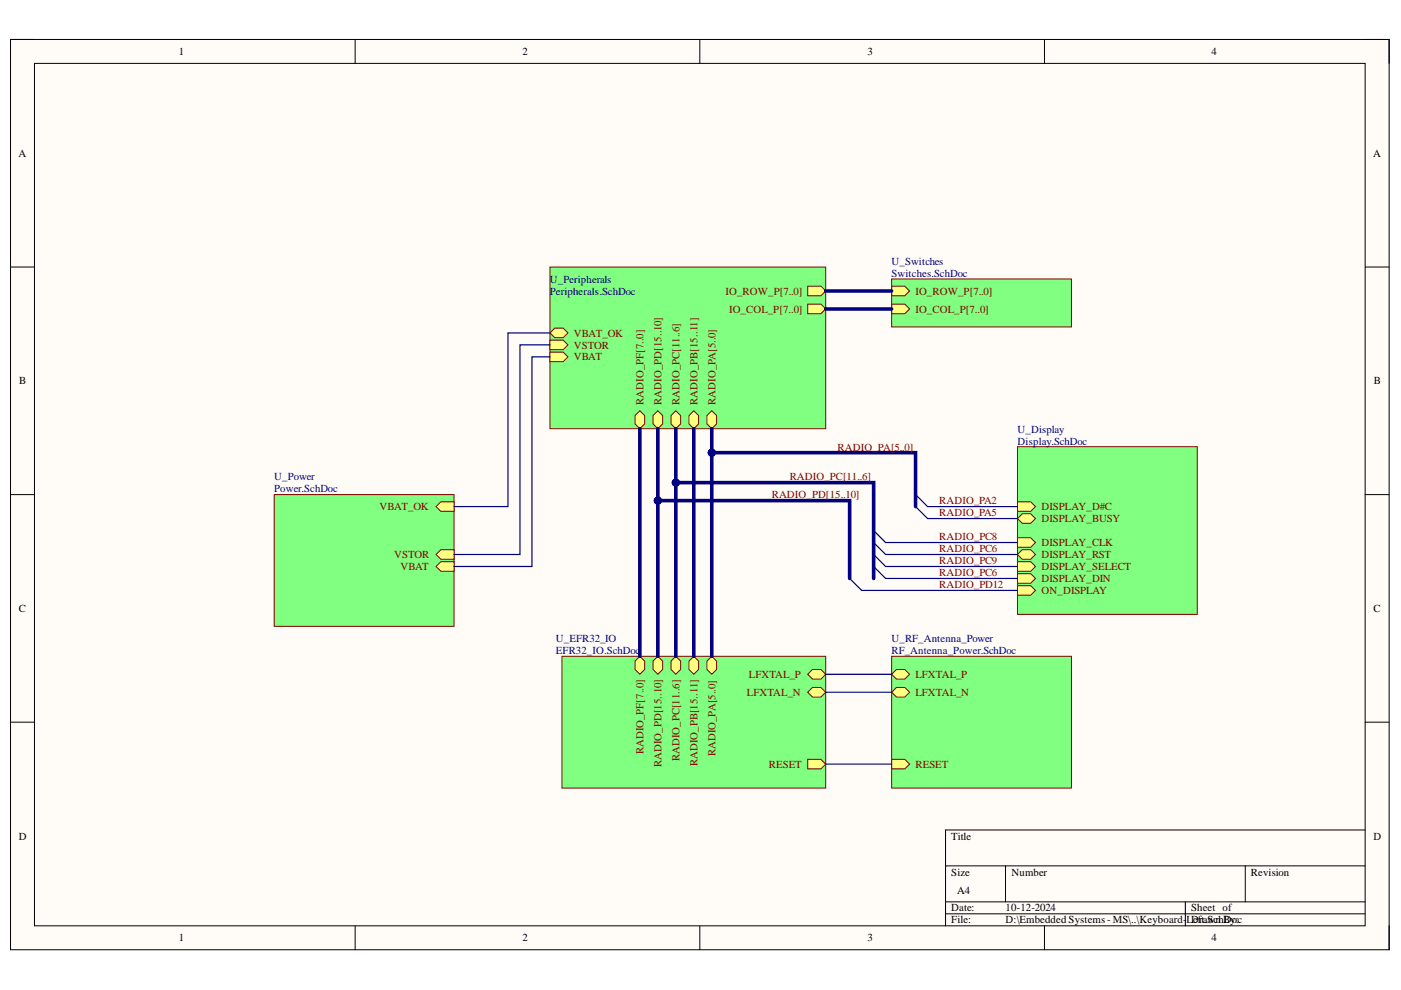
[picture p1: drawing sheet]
<svg xmlns="http://www.w3.org/2000/svg" width="297mm" height="210mm" viewBox="0 0 297 210" stroke-linecap="round" stroke-linejoin="round" font-family="sans-serif">
<defs><g id="words">
<g font-size="2.3">
<text x="37.9" y="11.7">1</text>
<text x="110.7" y="11.7">2</text>
<text x="183.9" y="11.7">3</text>
<text x="256.9" y="11.7">4</text>
<text x="3.9" y="33.3">A</text>
<text x="291.1" y="33.3">A</text>
<text x="4.1" y="81.5">B</text>
<text x="291.3" y="81.5">B</text>
<text x="4" y="129.8">C</text>
<text x="291.2" y="129.8">C</text>
<text x="4" y="178">D</text>
<text x="201.7" y="178">Title</text>
<text x="291.2" y="178">D</text>
<text x="201.7" y="185.6">Size</text>
<text x="214.5" y="185.6">Number</text>
<text x="265.2" y="185.6">Revision</text>
<text x="203" y="189.4">A4</text>
<text x="201.7" y="193.3">Date:</text>
<text x="201.7" y="195.8">File:</text>
<text x="213.2" y="193.3">10-12-2024</text>
<text x="213.2" y="195.8">D:\Embedded Systems - MS\..\Keyboard-LDrawn Doc</text>
<text x="252.5" y="193.3">Sheet of</text>
<text x="253" y="195.8">eft.SchBy:</text>
<text x="37.9" y="199.6">1</text>
<text x="110.7" y="199.6">2</text>
<text x="183.9" y="199.6">3</text>
<text x="256.9" y="199.6">4</text>
</g>
<g font-size="2.3" fill="#000080">
<text x="116.6" y="59.9">U_Peripherals</text>
<text x="189" y="56.1">U_Switches</text>
<text x="189" y="58.7">Switches.SchDoc</text>
<text x="116.6" y="62.5">Peripherals.SchDoc</text>
<text x="215.7" y="91.7">U_Display</text>
<text x="215.7" y="94.3">Display.SchDoc</text>
<text x="58.1" y="101.9">U_Power</text>
<text x="58.1" y="104.4">Power.SchDoc</text>
<text x="117.9" y="136.1">U_EFR32_IO</text>
<text x="189" y="136.1">U_RF_Antenna_Power</text>
<text x="117.9" y="138.6">EFR32_IO.SchDoc</text>
<text x="189" y="138.6">RF_Antenna_Power.SchDoc</text>
</g>
<g font-size="2.3" fill="#800000">
<text x="153.8" y="62.5">IO_ROW_P[7..0]</text>
<text x="194.1" y="62.5">IO_ROW_P[7..0]</text>
<text x="121.7" y="71.4">VBAT_OK</text>
<text x="154.6" y="66.3">IO_COL_P[7..0]</text>
<text x="194.1" y="66.3">IO_COL_P[7..0]</text>
<text x="121.7" y="73.9">VSTOR</text>
<text x="121.7" y="76.4">VBAT</text>
<text x="136.5" y="85.8" transform="rotate(-90 136.5 85.8)">RADIO_PF[7..0]</text>
<text x="140.3" y="85.8" transform="rotate(-90 140.3 85.8)">RADIO_PD[15..10]</text>
<text x="144.1" y="85.8" transform="rotate(-90 144.1 85.8)">RADIO_PC[11..6]</text>
<text x="147.9" y="85.8" transform="rotate(-90 147.9 85.8)">RADIO_PB[15..11]</text>
<text x="151.7" y="85.8" transform="rotate(-90 151.7 85.8)">RADIO_PA[5..0]</text>
<text x="177.6" y="95.5">RADIO_PA[5..0]</text>
<text x="167.4" y="101.9">RADIO_PC[11..6]</text>
<text x="163.6" y="105.7">RADIO_PD[15..10]</text>
<text x="199.2" y="106.9">RADIO_PA2</text>
<text x="80.5" y="108.2">VBAT_OK</text>
<text x="199.2" y="109.5">RADIO_PA5</text>
<text x="220.8" y="108.2">DISPLAY_D#C</text>
<text x="220.8" y="110.7">DISPLAY_BUSY</text>
<text x="83.6" y="118.4">VSTOR</text>
<text x="199.2" y="119.6">RADIO_PC9</text>
<text x="199.2" y="117.1">RADIO_PC6</text>
<text x="199.2" y="114.6">RADIO_PC8</text>
<text x="220.8" y="115.8">DISPLAY_CLK</text>
<text x="220.8" y="118.4">DISPLAY_RST</text>
<text x="84.9" y="120.9">VBAT</text>
<text x="199.2" y="124.7">RADIO_PD12</text>
<text x="199.2" y="122.2">RADIO_PC6</text>
<text x="220.8" y="123.4">DISPLAY_DIN</text>
<text x="220.8" y="120.9">DISPLAY_SELECT</text>
<text x="220.8" y="126">ON_DISPLAY</text>
<text x="158.8" y="143.7">LFXTAL_P</text>
<text x="194.1" y="143.7">LFXTAL_P</text>
<text x="158.4" y="147.5">LFXTAL_N</text>
<text x="194.1" y="147.5">LFXTAL_N</text>
<text x="136.5" y="159.9" transform="rotate(-90 136.5 159.9)">RADIO_PF[7..0]</text>
<text x="144.1" y="161.4" transform="rotate(-90 144.1 161.4)">RADIO_PC[11..6]</text>
<text x="151.7" y="160.4" transform="rotate(-90 151.7 160.4)">RADIO_PA[5..0]</text>
<text x="140.3" y="162.7" transform="rotate(-90 140.3 162.7)">RADIO_PD[15..10]</text>
<text x="147.9" y="162.5" transform="rotate(-90 147.9 162.5)">RADIO_PB[15..11]</text>
<text x="163" y="162.8">RESET</text>
<text x="194.1" y="162.8">RESET</text>
</g>
</g></defs>
<path d="M2.2 8.4h292.3v193h-292.3z" fill-rule="evenodd" fill="#fffcf8"/>
<path d="M2.2 8.4h292.3v193h-292.3z" fill="none" stroke="#000" stroke-width=".21"/>
<path d="M7.3 13.4h282.1v182.9h-282.1z" fill-rule="evenodd" fill="#fffcf8"/>
<g fill="none" stroke="#000" stroke-width=".21">
<path d="M2.2 8.4h5.1M7.3 13.4h282.1v182.9h-282.1zM75.3 8.4v5M148.4 8.4v5M221.4 8.4v5M289.4 8.4h5.1v5M2.2 56.6h5.1M289.4 56.6h5.1M2.2 104.9h5.1M289.4 104.9h5.1M2.2 153.1h5.1M289.4 153.1h5.1"/>
<path d="M289.4 176h-88.9v20.3M75.3 196.3v5.1M148.4 196.3v5.1M200.5 183.6h88.9M200.5 191.2h88.9M200.5 193.7h88.9M213.2 183.6v7.6M221.4 196.3v5.1M251.3 191.2v5.1M264 183.6v7.6M294.5 196.3v5.1"/>
</g>
<path d="M58.1 104.9h38.2v27.9h-38.2z" fill-rule="evenodd" fill="#80ff80"/>
<path d="M58.1 104.9h38.2v27.9h-38.2z" fill="none" stroke="#800000" stroke-width=".21"/>
<path d="M92.5 107.4l1-1h2.8v2h-2.8z" fill-rule="evenodd" fill="#ffff80"/>
<path d="M92.5 107.4l1-1h2.8v2h-2.8z" fill="none" stroke="#800000" stroke-width=".21"/>
<path d="M92.5 117.6l1-1.1h2.8v2.1h-2.8z" fill-rule="evenodd" fill="#ffff80"/>
<path d="M92.5 117.6l1-1.1h2.8v2.1h-2.8z" fill="none" stroke="#800000" stroke-width=".21"/>
<path d="M93.5 119.1h2.8v2h-2.8l-1-1z" fill-rule="evenodd" fill="#ffff80"/>
<path d="M93.5 119.1h2.8v2h-2.8l-1-1z" fill="none" stroke="#800000" stroke-width=".21"/>
<path d="M189 139.2h38.2v27.9h-38.2z" fill-rule="evenodd" fill="#80ff80"/>
<path d="M189 139.2h38.2v27.9h-38.2z" fill="none" stroke="#800000" stroke-width=".21"/>
<path d="M189 161h2.8l1.1 1-1.1 1h-2.8z" fill-rule="evenodd" fill="#ffff80"/>
<path d="M189 161h2.8l1.1 1-1.1 1h-2.8z" fill="none" stroke="#800000" stroke-width=".21"/>
<path d="M189 146.8l1.1-1h1.7l1.1 1-1.1 1h-1.7z" fill-rule="evenodd" fill="#ffff80"/>
<path d="M189 146.8l1.1-1h1.7l1.1 1-1.1 1h-1.7z" fill="none" stroke="#800000" stroke-width=".21"/>
<path d="M189 143l1.1-1h1.7l1.1 1-1.1 1h-1.7z" fill-rule="evenodd" fill="#ffff80"/>
<path d="M189 143l1.1-1h1.7l1.1 1-1.1 1h-1.7z" fill="none" stroke="#800000" stroke-width=".21"/>
<path d="M189 59.2h38.2v10.1h-38.2z" fill-rule="evenodd" fill="#80ff80"/>
<path d="M189 59.2h38.2v10.1h-38.2z" fill="none" stroke="#800000" stroke-width=".21"/>
<path d="M189 60.7h2.8l1.1 1-1.1 1h-2.8z" fill-rule="evenodd" fill="#ffff80"/>
<path d="M189 60.7h2.8l1.1 1-1.1 1h-2.8z" fill="none" stroke="#800000" stroke-width=".21"/>
<path d="M189 64.5h2.8l1.1 1-1.1 1h-2.8z" fill-rule="evenodd" fill="#ffff80"/>
<path d="M189 64.5h2.8l1.1 1-1.1 1h-2.8z" fill="none" stroke="#800000" stroke-width=".21"/>
<path d="M116.6 56.6h58.5v34.3h-58.5z" fill-rule="evenodd" fill="#80ff80"/>
<path d="M116.6 56.6h58.5v34.3h-58.5z" fill="none" stroke="#800000" stroke-width=".21"/>
<path d="M171.2 60.7h2.8l1.1 1-1.1 1h-2.8z" fill-rule="evenodd" fill="#ffff80"/>
<path d="M171.2 60.7h2.8l1.1 1-1.1 1h-2.8z" fill="none" stroke="#800000" stroke-width=".21"/>
<path d="M171.2 64.5h2.8l1.1 1-1.1 1h-2.8z" fill-rule="evenodd" fill="#ffff80"/>
<path d="M171.2 64.5h2.8l1.1 1-1.1 1h-2.8z" fill="none" stroke="#800000" stroke-width=".21"/>
<path d="M116.6 70.6l1-1h1.8l1 1-1 1h-1.8z" fill-rule="evenodd" fill="#ffff80"/>
<path d="M116.6 70.6l1-1h1.8l1 1-1 1h-1.8z" fill="none" stroke="#800000" stroke-width=".21"/>
<path d="M116.6 72.1h2.8l1 1-1 1h-2.8z" fill-rule="evenodd" fill="#ffff80"/>
<path d="M116.6 72.1h2.8l1 1-1 1h-2.8z" fill="none" stroke="#800000" stroke-width=".21"/>
<path d="M116.6 74.6h2.8l1 1.1-1 1h-2.8z" fill-rule="evenodd" fill="#ffff80"/>
<path d="M116.6 74.6h2.8l1 1.1-1 1h-2.8z" fill="none" stroke="#800000" stroke-width=".21"/>
<path d="M149.9 88.1l1-1 1 1v1.8l-1 1-1-1z" fill-rule="evenodd" fill="#ffff80"/>
<path d="M149.9 88.1l1-1 1 1v1.8l-1 1-1-1z" fill="none" stroke="#800000" stroke-width=".21"/>
<path d="M142.3 88.1l1-1 1 1v1.8l-1 1-1-1z" fill-rule="evenodd" fill="#ffff80"/>
<path d="M142.3 88.1l1-1 1 1v1.8l-1 1-1-1z" fill="none" stroke="#800000" stroke-width=".21"/>
<path d="M138.5 88.1l1-1 1 1v1.8l-1 1-1-1z" fill-rule="evenodd" fill="#ffff80"/>
<path d="M138.5 88.1l1-1 1 1v1.8l-1 1-1-1z" fill="none" stroke="#800000" stroke-width=".21"/>
<path d="M146.1 88.1l1-1 1 1v1.8l-1 1-1-1z" fill-rule="evenodd" fill="#ffff80"/>
<path d="M146.1 88.1l1-1 1 1v1.8l-1 1-1-1z" fill="none" stroke="#800000" stroke-width=".21"/>
<path d="M134.6 88.1l1.1-1 1 1v1.8l-1 1-1.1-1z" fill-rule="evenodd" fill="#ffff80"/>
<path d="M134.6 88.1l1.1-1 1 1v1.8l-1 1-1.1-1z" fill="none" stroke="#800000" stroke-width=".21"/>
<path d="M119.1 139.2h56v27.9h-56z" fill-rule="evenodd" fill="#80ff80"/>
<path d="M119.1 139.2h56v27.9h-56z" fill="none" stroke="#800000" stroke-width=".21"/>
<path d="M149.9 140.2l1-1 1 1v1.7l-1 1.1-1-1.1z" fill-rule="evenodd" fill="#ffff80"/>
<path d="M149.9 140.2l1-1 1 1v1.7l-1 1.1-1-1.1z" fill="none" stroke="#800000" stroke-width=".21"/>
<path d="M138.5 140.2l1-1 1 1v1.7l-1 1.1-1-1.1z" fill-rule="evenodd" fill="#ffff80"/>
<path d="M138.5 140.2l1-1 1 1v1.7l-1 1.1-1-1.1z" fill="none" stroke="#800000" stroke-width=".21"/>
<path d="M134.6 140.2l1.1-1 1 1v1.7l-1 1.1-1.1-1.1z" fill-rule="evenodd" fill="#ffff80"/>
<path d="M134.6 140.2l1.1-1 1 1v1.7l-1 1.1-1.1-1.1z" fill="none" stroke="#800000" stroke-width=".21"/>
<path d="M146.1 140.2l1-1 1 1v1.7l-1 1.1-1-1.1z" fill-rule="evenodd" fill="#ffff80"/>
<path d="M146.1 140.2l1-1 1 1v1.7l-1 1.1-1-1.1z" fill="none" stroke="#800000" stroke-width=".21"/>
<path d="M142.3 140.2l1-1 1 1v1.7l-1 1.1-1-1.1z" fill-rule="evenodd" fill="#ffff80"/>
<path d="M142.3 140.2l1-1 1 1v1.7l-1 1.1-1-1.1z" fill="none" stroke="#800000" stroke-width=".21"/>
<path d="M171.2 161h2.8l1.1 1-1.1 1h-2.8z" fill-rule="evenodd" fill="#ffff80"/>
<path d="M171.2 161h2.8l1.1 1-1.1 1h-2.8z" fill="none" stroke="#800000" stroke-width=".21"/>
<path d="M171.2 146.8l1.1-1h1.7l1.1 1-1.1 1h-1.7z" fill-rule="evenodd" fill="#ffff80"/>
<path d="M171.2 146.8l1.1-1h1.7l1.1 1-1.1 1h-1.7z" fill="none" stroke="#800000" stroke-width=".21"/>
<path d="M171.2 143l1.1-1h1.7l1.1 1-1.1 1h-1.7z" fill-rule="evenodd" fill="#ffff80"/>
<path d="M171.2 143l1.1-1h1.7l1.1 1-1.1 1h-1.7z" fill="none" stroke="#800000" stroke-width=".21"/>
<path d="M215.7 94.7h38.2v35.6h-38.2z" fill-rule="evenodd" fill="#80ff80"/>
<path d="M215.7 94.7h38.2v35.6h-38.2z" fill="none" stroke="#800000" stroke-width=".21"/>
<path d="M215.7 121.6h2.8l1 1-1 1.1h-2.8z" fill-rule="evenodd" fill="#ffff80"/>
<path d="M215.7 121.6h2.8l1 1-1 1.1h-2.8z" fill="none" stroke="#800000" stroke-width=".21"/>
<path d="M215.7 114h2.8l1 1-1 1h-2.8z" fill-rule="evenodd" fill="#ffff80"/>
<path d="M215.7 114h2.8l1 1-1 1h-2.8z" fill="none" stroke="#800000" stroke-width=".21"/>
<path d="M215.7 106.4h2.8l1 1-1 1h-2.8z" fill-rule="evenodd" fill="#ffff80"/>
<path d="M215.7 106.4h2.8l1 1-1 1h-2.8z" fill="none" stroke="#800000" stroke-width=".21"/>
<path d="M215.7 119.1h2.8l1 1-1 1h-2.8z" fill-rule="evenodd" fill="#ffff80"/>
<path d="M215.7 119.1h2.8l1 1-1 1h-2.8z" fill="none" stroke="#800000" stroke-width=".21"/>
<path d="M215.7 117.6l1-1.1h1.8l1 1.1-1 1h-1.8z" fill-rule="evenodd" fill="#ffff80"/>
<path d="M215.7 117.6l1-1.1h1.8l1 1.1-1 1h-1.8z" fill="none" stroke="#800000" stroke-width=".21"/>
<path d="M215.7 109.9l1-1h1.8l1 1-1 1.1h-1.8z" fill-rule="evenodd" fill="#ffff80"/>
<path d="M215.7 109.9l1-1h1.8l1 1-1 1.1h-1.8z" fill="none" stroke="#800000" stroke-width=".21"/>
<path d="M215.7 124.2h2.8l1 1-1 1h-2.8z" fill-rule="evenodd" fill="#ffff80"/>
<path d="M215.7 124.2h2.8l1 1-1 1h-2.8z" fill="none" stroke="#800000" stroke-width=".21"/>
<path d="M116.6 70.6h-8.9v36.8h-11.4M116.6 73.1h-6.4v44.5h-13.9M116.6 75.7h-3.8v44.4h-16.5M196.7 107.4h19M196.7 109.9h19M182.7 125.2h33M175.1 143h13.9M175.1 146.8h13.9M175.1 162h13.9" fill="none" stroke="#000080" stroke-width=".25"/>
<path d="M175.1 61.7h13.9M175.1 65.5h13.9M135.7 90.9v48.3M150.9 90.9v5.1" fill="none" stroke="#000080" stroke-width=".76"/>
<circle cx="150.9" cy="96" r=".76" fill="#000080"/>
<circle cx="150.9" cy="96" r=".76" fill="none" stroke="#000080" stroke-width=".21"/>
<path d="M147.1 90.9v48.3M139.5 106.1h40.6v16.5" fill="none" stroke="#000080" stroke-width=".76"/>
<circle cx="139.5" cy="106.1" r=".76" fill="#000080"/>
<circle cx="139.5" cy="106.1" r=".76" fill="none" stroke="#000080" stroke-width=".21"/>
<path d="M187.8 117.6h11.4M187.8 120.1h27.9M187.8 122.6h27.9" fill="none" stroke="#000080" stroke-width=".25"/>
<path d="M194.1 107.4v-11.4h-43.2v43.2" fill="none" stroke="#000080" stroke-width=".76"/>
<circle cx="150.9" cy="96" r=".76" fill="#000080"/>
<circle cx="150.9" cy="96" r=".76" fill="none" stroke="#000080" stroke-width=".21"/>
<path d="M185.2 112.5l2.6 2.5h27.9M185.2 115l2.6 2.6M185.2 117.6l2.6 2.5M194.1 104.9l2.6 2.5M194.1 107.4l2.6 2.5M185.2 120.1l2.6 2.5" fill="none" stroke="#000080" stroke-width=".25"/>
<path d="M143.3 102.3h41.9v20.3" fill="none" stroke="#000080" stroke-width=".76"/>
<circle cx="143.3" cy="102.3" r=".76" fill="#000080"/>
<circle cx="143.3" cy="102.3" r=".76" fill="none" stroke="#000080" stroke-width=".21"/>
<path d="M139.5 90.9v48.3" fill="none" stroke="#000080" stroke-width=".76"/>
<circle cx="139.5" cy="106.1" r=".76" fill="#000080"/>
<circle cx="139.5" cy="106.1" r=".76" fill="none" stroke="#000080" stroke-width=".21"/>
<path d="M143.3 90.9v48.3" fill="none" stroke="#000080" stroke-width=".76"/>
<circle cx="143.3" cy="102.3" r=".76" fill="#000080"/>
<circle cx="143.3" cy="102.3" r=".76" fill="none" stroke="#000080" stroke-width=".21"/>
<path d="M199.2 117.6h16.5M180.1 122.6l2.6 2.6" fill="none" stroke="#000080" stroke-width=".25"/>
<use href="#words"/>
</svg>
